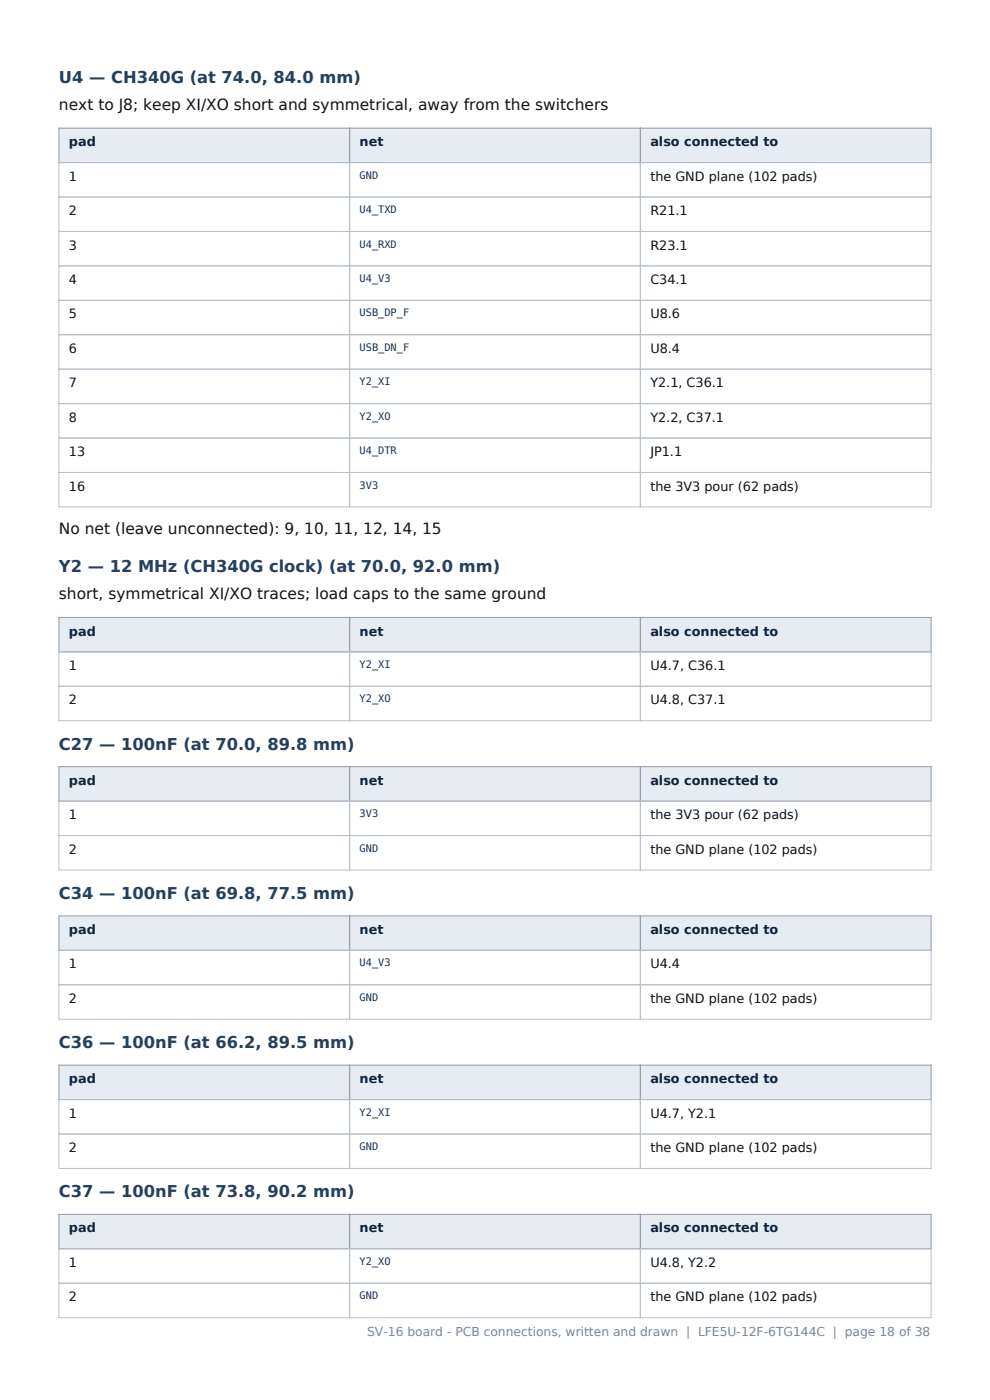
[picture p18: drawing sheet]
<svg xmlns="http://www.w3.org/2000/svg" width="210mm" height="297mm" viewBox="0 0 210 297" stroke-linecap="round" stroke-linejoin="round" font-family="sans-serif">
<defs><g id="words">
<g font-size="3.5" fill="#24405f">
<text x="12.5" y="17.6">U4 — CH340G (at 74.0, 84.0 mm)</text>
<text x="12.5" y="121.4">Y2 — 12 MHz (CH340G clock) (at 70.0, 92.0 mm)</text>
<text x="12.5" y="159.1">C27 — 100nF (at 70.0, 89.8 mm)</text>
<text x="12.5" y="190.7">C34 — 100nF (at 69.8, 77.5 mm)</text>
<text x="12.5" y="222.4">C36 — 100nF (at 66.2, 89.5 mm)</text>
<text x="12.5" y="254">C37 — 100nF (at 73.8, 90.2 mm)</text>
</g>
<g font-size="3.3" fill="#111">
<text x="12.5" y="23.4">next to J8; keep XI/XO short and symmetrical, away from the switchers</text>
<text x="12.5" y="113.2">No net (leave unconnected): 9, 10, 11, 12, 14, 15</text>
<text x="12.5" y="127.2">short, symmetrical XI/XO traces; load caps to the same ground</text>
</g>
<g font-size="2.7" fill="#10243c">
<text x="14.6" y="31">pad</text>
<text x="76.3" y="31">net</text>
<text x="137.9" y="31">also connected to</text>
<text x="14.6" y="134.8">pad</text>
<text x="76.3" y="134.8">net</text>
<text x="137.9" y="134.8">also connected to</text>
<text x="14.6" y="166.5">pad</text>
<text x="76.3" y="166.5">net</text>
<text x="137.9" y="166.5">also connected to</text>
<text x="14.6" y="198.1">pad</text>
<text x="76.3" y="198.1">net</text>
<text x="137.9" y="198.1">also connected to</text>
<text x="14.6" y="229.8">pad</text>
<text x="76.3" y="229.8">net</text>
<text x="137.9" y="229.8">also connected to</text>
<text x="14.6" y="261.4">pad</text>
<text x="76.3" y="261.4">net</text>
<text x="137.9" y="261.4">also connected to</text>
</g>
<g font-size="2.7" fill="#111">
<text x="14.6" y="38.3">1</text>
<text x="137.9" y="38.3">the GND plane (102 pads)</text>
<text x="14.6" y="45.6">2</text>
<text x="137.9" y="45.6">R21.1</text>
<text x="14.6" y="52.9">3</text>
<text x="137.9" y="52.9">R23.1</text>
<text x="14.6" y="60.2">4</text>
<text x="137.9" y="60.2">C34.1</text>
<text x="14.6" y="67.5">5</text>
<text x="137.9" y="67.5">U8.6</text>
<text x="14.6" y="74.8">6</text>
<text x="137.9" y="74.8">U8.4</text>
<text x="14.6" y="82.1">7</text>
<text x="137.9" y="82.1">Y2.1, C36.1</text>
<text x="14.6" y="89.5">8</text>
<text x="137.9" y="89.5">Y2.2, C37.1</text>
<text x="14.6" y="96.8">13</text>
<text x="137.9" y="96.8">JP1.1</text>
<text x="14.6" y="104.1">16</text>
<text x="137.9" y="104.1">the 3V3 pour (62 pads)</text>
<text x="14.6" y="142.1">1</text>
<text x="137.9" y="142.1">U4.7, C36.1</text>
<text x="14.6" y="149.4">2</text>
<text x="137.9" y="149.4">U4.8, C37.1</text>
<text x="14.6" y="173.8">1</text>
<text x="137.9" y="173.8">the 3V3 pour (62 pads)</text>
<text x="14.6" y="181.1">2</text>
<text x="137.9" y="181.1">the GND plane (102 pads)</text>
<text x="14.6" y="205.4">1</text>
<text x="137.9" y="205.4">U4.4</text>
<text x="14.6" y="212.7">2</text>
<text x="137.9" y="212.7">the GND plane (102 pads)</text>
<text x="14.6" y="237.1">1</text>
<text x="137.9" y="237.1">U4.7, Y2.1</text>
<text x="14.6" y="244.4">2</text>
<text x="137.9" y="244.4">the GND plane (102 pads)</text>
<text x="14.6" y="268.8">1</text>
<text x="137.9" y="268.8">U4.8, Y2.2</text>
<text x="14.6" y="276.1">2</text>
<text x="137.9" y="276.1">the GND plane (102 pads)</text>
</g>
<text font-size="2.6" fill="#7a8794" x="77.9" y="283.5">SV-16 board - PCB connections, written and drawn | LFE5U-12F-6TG144C | page 18 of 38</text>
<g font-size="2.2" fill="#14314f">
<text x="76.3" y="37.9">GND</text>
<text x="76.3" y="45.2">U4_TXD</text>
<text x="76.3" y="52.5">U4_RXD</text>
<text x="76.3" y="59.8">U4_V3</text>
<text x="76.3" y="67.1">USB_DP_F</text>
<text x="76.3" y="74.4">USB_DN_F</text>
<text x="76.3" y="81.7">Y2_XI</text>
<text x="76.3" y="89">Y2_XO</text>
<text x="76.3" y="96.4">U4_DTR</text>
<text x="76.3" y="103.7">3V3</text>
<text x="76.3" y="141.7">Y2_XI</text>
<text x="76.3" y="149">Y2_XO</text>
<text x="76.3" y="173.4">3V3</text>
<text x="76.3" y="180.7">GND</text>
<text x="76.3" y="205">U4_V3</text>
<text x="76.3" y="212.3">GND</text>
<text x="76.3" y="236.7">Y2_XI</text>
<text x="76.3" y="244">GND</text>
<text x="76.3" y="268.4">Y2_XO</text>
<text x="76.3" y="275.7">GND</text>
</g>
</g></defs>
<g fill="#e7ecf2">
<path d="M12.5 27.2h61.7v7.3h-61.7z" fill-rule="evenodd"/>
<path d="M74.2 27.2h61.6v7.3h-61.6z" fill-rule="evenodd"/>
<path d="M135.8 27.2h61.7v7.3h-61.7z" fill-rule="evenodd"/>
<path d="M13.6 28.1h59.5v5.5h-59.5z" fill-rule="evenodd"/>
<path d="M14.6 28.7h5.7v3.1h-5.7z" fill-rule="evenodd"/>
<path d="M75.2 28.1h59.6v5.5h-59.6z" fill-rule="evenodd"/>
<path d="M76.3 28.7h5.1v3.1h-5.1z" fill-rule="evenodd"/>
<path d="M136.9 28.1h59.5v5.5h-59.5z" fill-rule="evenodd"/>
<path d="M137.9 28.7h27.2v3.1h-27.2z" fill-rule="evenodd"/>
</g>
<path d="M12.5 27.2h185v7.3h-185zM74.2 27.2v7.3M135.8 27.2v7.3" fill="none" stroke="#8f9cab" stroke-width=".21"/>
<path d="M12.5 34.5h185v73h-185zM74.2 34.5v73M135.8 34.5v73M12.5 41.8h185M12.5 49.1h185M12.5 56.4h185M12.5 63.7h185M12.5 71h185M12.5 78.3h185M12.5 85.6h185M12.5 92.9h185M12.5 100.2h185" fill="none" stroke="#b6c0cb" stroke-width=".21"/>
<g fill="#e7ecf2">
<path d="M12.5 131h61.7v7.3h-61.7z" fill-rule="evenodd"/>
<path d="M74.2 131h61.6v7.3h-61.6z" fill-rule="evenodd"/>
<path d="M135.8 131h61.7v7.3h-61.7z" fill-rule="evenodd"/>
<path d="M13.6 131.9h59.5v5.5h-59.5z" fill-rule="evenodd"/>
<path d="M14.6 132.5h5.7v3.1h-5.7z" fill-rule="evenodd"/>
<path d="M75.2 131.9h59.6v5.5h-59.6z" fill-rule="evenodd"/>
<path d="M76.3 132.5h5.1v3.1h-5.1z" fill-rule="evenodd"/>
<path d="M136.9 131.9h59.5v5.5h-59.5z" fill-rule="evenodd"/>
<path d="M137.9 132.5h27.2v3.1h-27.2z" fill-rule="evenodd"/>
</g>
<path d="M12.5 131h185v7.3h-185zM74.2 131v7.3M135.8 131v7.3" fill="none" stroke="#8f9cab" stroke-width=".21"/>
<path d="M12.5 138.3h185v14.6h-185zM74.2 138.3v14.6M135.8 138.3v14.6M12.5 145.6h185" fill="none" stroke="#b6c0cb" stroke-width=".21"/>
<g fill="#e7ecf2">
<path d="M12.5 162.6h61.7v7.4h-61.7z" fill-rule="evenodd"/>
<path d="M74.2 162.6h61.6v7.4h-61.6z" fill-rule="evenodd"/>
<path d="M135.8 162.6h61.7v7.4h-61.7z" fill-rule="evenodd"/>
<path d="M13.6 163.5h59.5v5.6h-59.5z" fill-rule="evenodd"/>
<path d="M14.6 164.2h5.7v3h-5.7z" fill-rule="evenodd"/>
<path d="M75.2 163.5h59.6v5.6h-59.6z" fill-rule="evenodd"/>
<path d="M76.3 164.2h5.1v3h-5.1z" fill-rule="evenodd"/>
<path d="M136.9 163.5h59.5v5.6h-59.5z" fill-rule="evenodd"/>
<path d="M137.9 164.2h27.2v3h-27.2z" fill-rule="evenodd"/>
</g>
<path d="M12.5 162.6h185v7.4h-185zM74.2 162.6v7.4M135.8 162.6v7.4" fill="none" stroke="#8f9cab" stroke-width=".21"/>
<path d="M12.5 170h185v14.6h-185zM12.5 177.3h185M74.2 170v14.6M135.8 170v14.6" fill="none" stroke="#b6c0cb" stroke-width=".21"/>
<g fill="#e7ecf2">
<path d="M12.5 194.3h61.7v7.3h-61.7z" fill-rule="evenodd"/>
<path d="M74.2 194.3h61.6v7.3h-61.6z" fill-rule="evenodd"/>
<path d="M135.8 194.3h61.7v7.3h-61.7z" fill-rule="evenodd"/>
<path d="M13.6 195.2h59.5v5.5h-59.5z" fill-rule="evenodd"/>
<path d="M14.6 195.8h5.7v3.1h-5.7z" fill-rule="evenodd"/>
<path d="M75.2 195.2h59.6v5.5h-59.6z" fill-rule="evenodd"/>
<path d="M76.3 195.8h5.1v3.1h-5.1z" fill-rule="evenodd"/>
<path d="M136.9 195.2h59.5v5.5h-59.5z" fill-rule="evenodd"/>
<path d="M137.9 195.8h27.2v3.1h-27.2z" fill-rule="evenodd"/>
</g>
<path d="M12.5 194.3h185v7.3h-185zM74.2 194.3v7.3M135.8 194.3v7.3" fill="none" stroke="#8f9cab" stroke-width=".21"/>
<path d="M12.5 201.6h185v14.6h-185zM12.5 208.9h185M74.2 201.6v14.6M135.8 201.6v14.6" fill="none" stroke="#b6c0cb" stroke-width=".21"/>
<g fill="#e7ecf2">
<path d="M12.5 226h61.7v7.3h-61.7z" fill-rule="evenodd"/>
<path d="M74.2 226h61.6v7.3h-61.6z" fill-rule="evenodd"/>
<path d="M135.8 226h61.7v7.3h-61.7z" fill-rule="evenodd"/>
<path d="M13.6 226.8h59.5v5.6h-59.5z" fill-rule="evenodd"/>
<path d="M14.6 227.5h5.7v3.1h-5.7z" fill-rule="evenodd"/>
<path d="M75.2 226.8h59.6v5.6h-59.6z" fill-rule="evenodd"/>
<path d="M76.3 227.5h5.1v3.1h-5.1z" fill-rule="evenodd"/>
<path d="M136.9 226.8h59.5v5.6h-59.5z" fill-rule="evenodd"/>
<path d="M137.9 227.5h27.2v3.1h-27.2z" fill-rule="evenodd"/>
</g>
<path d="M12.5 226h185v7.3h-185zM74.2 226v7.3M135.8 226v7.3" fill="none" stroke="#8f9cab" stroke-width=".21"/>
<path d="M12.5 233.3h185v14.6h-185zM74.2 233.3v14.6M135.8 233.3v14.6M12.5 240.6h185" fill="none" stroke="#b6c0cb" stroke-width=".21"/>
<g fill="#e7ecf2">
<path d="M12.5 257.6h61.7v7.3h-61.7z" fill-rule="evenodd"/>
<path d="M74.2 257.6h61.6v7.3h-61.6z" fill-rule="evenodd"/>
<path d="M135.8 257.6h61.7v7.3h-61.7z" fill-rule="evenodd"/>
<path d="M13.6 258.5h59.5v5.5h-59.5z" fill-rule="evenodd"/>
<path d="M14.6 259.1h5.7v3.1h-5.7z" fill-rule="evenodd"/>
<path d="M75.2 258.5h59.6v5.5h-59.6z" fill-rule="evenodd"/>
<path d="M76.3 259.1h5.1v3.1h-5.1z" fill-rule="evenodd"/>
<path d="M136.9 258.5h59.5v5.5h-59.5z" fill-rule="evenodd"/>
<path d="M137.9 259.1h27.2v3.1h-27.2z" fill-rule="evenodd"/>
</g>
<path d="M12.5 257.6h185v7.3h-185zM74.2 257.6v7.3M135.8 257.6v7.3" fill="none" stroke="#8f9cab" stroke-width=".21"/>
<path d="M12.5 264.9h185v14.6h-185zM12.5 272.2h185M74.2 264.9v14.6M135.8 264.9v14.6" fill="none" stroke="#b6c0cb" stroke-width=".21"/>
<use href="#words"/>
</svg>
